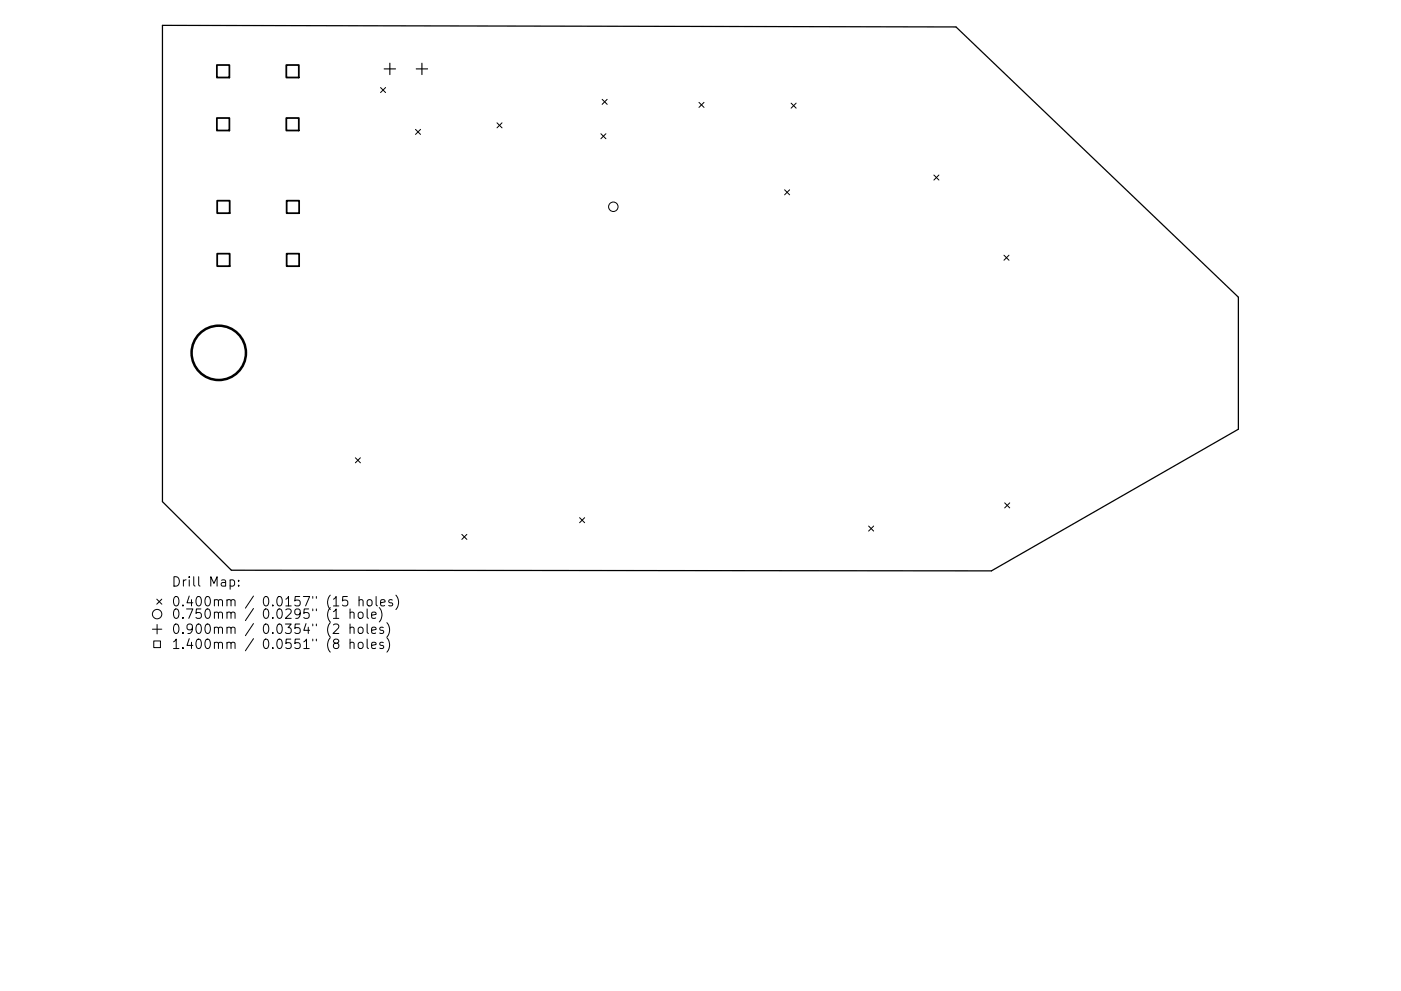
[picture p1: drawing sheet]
<svg xmlns="http://www.w3.org/2000/svg" width="297mm" height="210mm" viewBox="0 0 297 210" stroke-linecap="round" stroke-linejoin="round" font-family="sans-serif">
<defs><g id="words">
<g font-size="2.8">
<text x="36.3" y="124.5">Drill Map:</text>
<text x="36.3" y="128.7">0.400mm / 0.0157&quot; (15 holes)</text>
<text x="36.3" y="131.3">0.750mm / 0.0295&quot; (1 hole)</text>
<text x="36.3" y="134.5">0.900mm / 0.0354&quot; (2 holes)</text>
<text x="36.3" y="137.7">1.400mm / 0.0551&quot; (8 holes)</text>
</g>
</g></defs>
<path d="M34.4 5.4l168.3 .3 59.9 57.4v28l-52.4 30-161.1-.1-14.7-14.6z" fill="none" stroke="#000" stroke-width=".27"/>
<circle cx="46.4" cy="74.9" r="5.8" fill="none" stroke="#000" stroke-width=".54"/>
<g fill="none" stroke="#000" stroke-width=".21">
<path d="M80.7 18.6l1.1 1M81.8 18.6l-1.1 1M88.1 27.5l1.1 1M89.2 27.5l-1.1 1M105.4 26.1l1 1M106.4 26.1l-1 1M127.4 28.4l1.1 1M127.7 21.1l1 1M128.5 28.4l-1.1 1M128.7 21.1l-1 1M148.2 21.7l1.1 1.1M149.3 21.7l-1.1 1.1"/>
<path d="M167.7 21.9l1.1 1.1M168.8 21.9l-1.1 1.1M198 37.1l1.1 1.1M199.1 37.1l-1.1 1.1M166.3 40.3l1.1 1M167.4 40.3l-1.1 1M212.9 54.1l1 1.1M213.9 54.1l-1 1.1M75.3 97.1l1.1 1.1M76.4 97.1l-1.1 1.1M97.9 113.4l1.1 1M99 113.4l-1.1 1"/>
<path d="M122.9 109.8l1.1 1.1M124 109.8l-1.1 1.1M184.2 111.6l1 1.1M185.2 111.6l-1 1.1M213 106.7l1.1 1.1M214.1 106.7l-1.1 1.1M32.3 133.5h2M32.6 136h1.4v1.4h-1.4zM33.2 127.1l1.1 1.1M33.3 132.5v2M34.3 127.1l-1.1 1.1M48.8 123.1l.6-.1 .3 .4v.6l-.1 .3h-.8"/>
<path d="M50.6 124.2v.2M50.6 123.1v.2M70.7 129.8l.6-.6v2M70.7 131.2h1.1M73.6 126.6h-.9l-.1 .9 .3-.2 .7 .1 .1 .3-.1 .7-.2 .2h-.5l-.3-.2M74.2 130.1a.5 .5 0 0 1 .9 0v1.1M74.2 133.3a.5 .5 0 0 1 .9 0v1.1M74.2 136.5a.5 .5 0 0 1 .9 0v1.1M74.2 129.2v2M74.2 132.4v2M74.2 135.6v2M76 130.1a.54 .54 0 0 1 .6-.2 .54 .54 0 0 1 .4 .3v.6a.54 .54 0 0 1-.5 .4 .54 .54 0 0 1-.6-.4z"/>
<path d="M76 136.5a.54 .54 0 0 1 .6-.2 .54 .54 0 0 1 .4 .3l-.1 .8a.54 .54 0 0 1-.5 .2 .54 .54 0 0 1-.5-.4zM76.1 127.4l.3-.2 .5 .1 .1 1.3M76.1 133.2a.54 .54 0 0 1 .9 .2v.6a.54 .54 0 0 1-.5 .4 .54 .54 0 0 1-.6-.4v-.6zM76.1 126.6v2M77.8 129.2v1.7l.3 .3M77.8 132.4v1.7l.3 .3M77.8 135.6v1.7l.3 .3M77.9 127.4l.3-.2a.54 .54 0 0 1 .7 .4v.6a.54 .54 0 0 1-.5 .4 .54 .54 0 0 1-.6-.4zM78.8 130.5l.9-.2-.1-.3-.5-.1-.3 .2 .1 1h.7M78.8 133.7l.9-.2-.1-.3-.5-.1-.3 .2 .1 1h.7M78.8 136.9l.9-.2-.1-.3-.5-.1-.3 .2 .1 1h.7M79.7 126.6v1.7l.3 .3"/>
<path d="M80.4 128.9a2.29 2.29 0 0 1 0 3.1M80.7 127.9l.9-.2v-.4l-.6-.1-.3 .3 .1 1h.8M81.3 133.2l-.5-.1-.3 .2 .1 .3 .7 .2v.5h-.8M81.3 136.4l-.5-.1-.3 .2 .1 .3 .7 .2v.5h-.8M82 132.1a2.29 2.29 0 0 1 0 3.1M82 135.3a2.29 2.29 0 0 1 0 3.1M83.2 127.3l-.5-.1-.3 .3 .1 .3 .7 .2v.5h-.8M83.9 126.3a2.29 2.29 0 0 1 0 3"/>
<circle cx="130" cy="43.9" r="1"/>
<circle cx="33.3" cy="130.3" r="1"/>
</g>
<path d="M81.5 14.6h2.4M82.7 13.4v2.4M88.3 14.6h2.4M89.5 13.4v2.4" fill="none" stroke="#000" stroke-width=".24"/>
<path d="M46 13.8h2.6v2.6h-2.6zM60.7 13.8h2.7v2.6h-2.7zM46 25h2.6v2.7h-2.6zM60.7 25h2.7v2.7h-2.7zM46 42.6h2.7v2.6h-2.7zM46 53.8h2.7v2.7h-2.7zM60.8 42.6h2.6v2.6h-2.6zM60.8 53.8h2.6v2.7h-2.6z" fill="none" stroke="#000" stroke-width=".37"/>
<use href="#words"/>
</svg>
